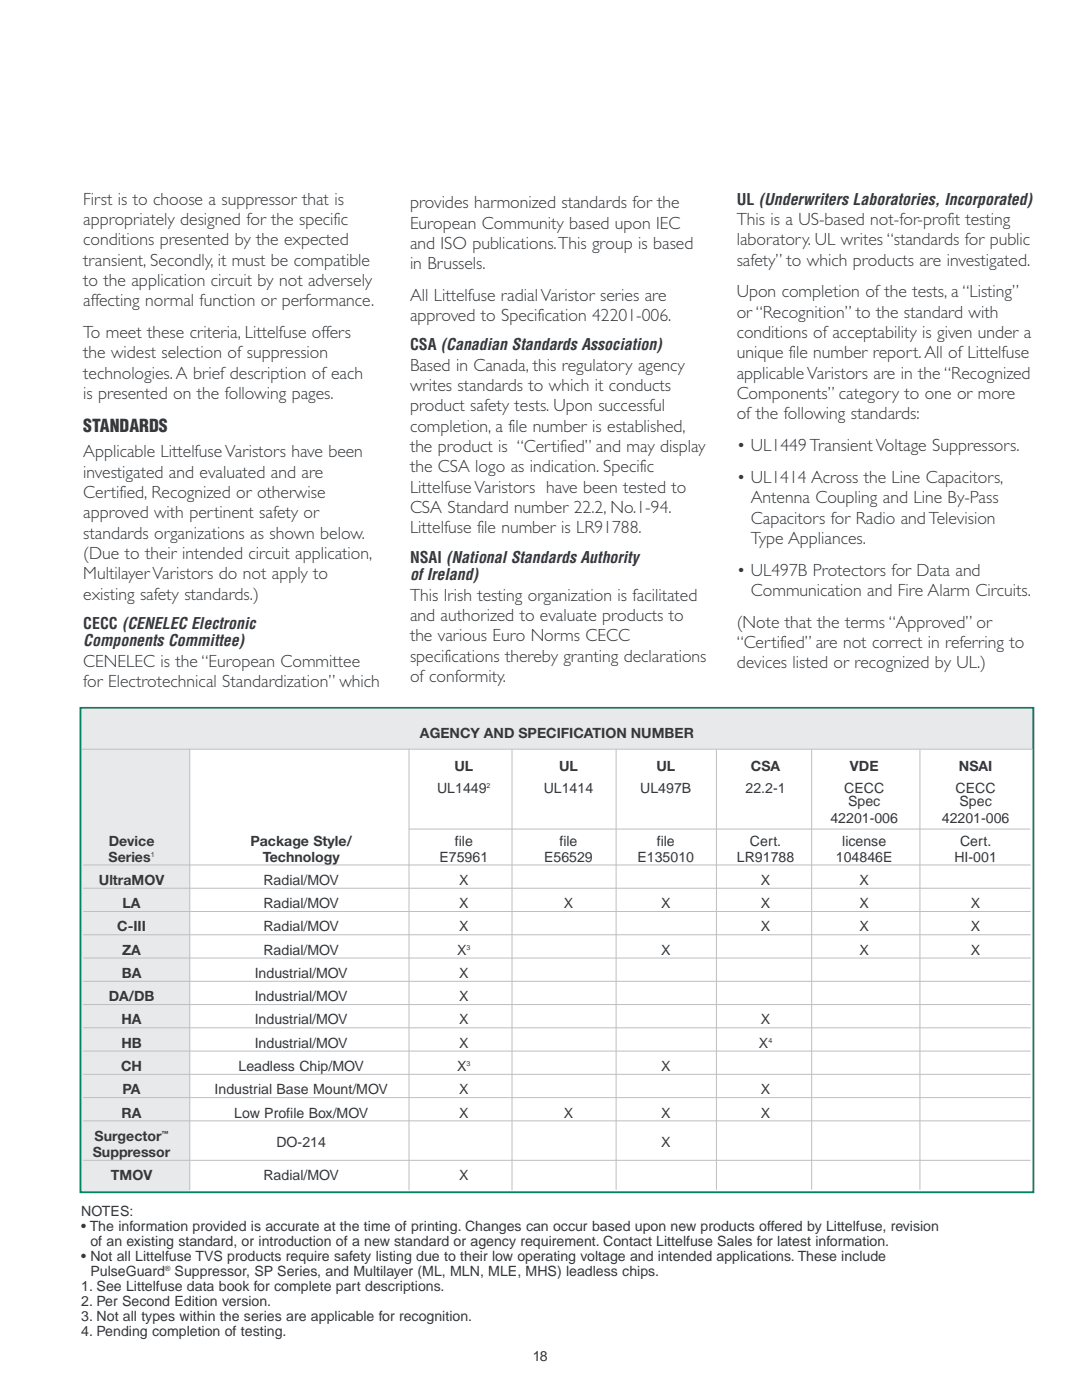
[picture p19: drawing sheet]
<svg xmlns="http://www.w3.org/2000/svg" width="216mm" height="279mm" viewBox="0 0 216 279" stroke-linecap="round" stroke-linejoin="round" font-family="sans-serif">
<defs><g id="words">
<g font-size="3.5" fill="#35373a">
<text x="16.6" y="40.9">First is to choose a suppressor that is</text>
<text x="81.8" y="41.6">provides harmonized standards for the</text>
<text x="16.6" y="44.9">appropriately designed for the specific</text>
<text x="81.8" y="45.6">European Community based upon IEC</text>
<text x="147" y="44.9">This is a US-based not-for-profit testing</text>
<text x="16.6" y="49">conditions presented by the expected</text>
<text x="16.6" y="53">transient, Secondly, it must be compatible</text>
<text x="81.8" y="49.7">and ISO publications.This group is based</text>
<text x="81.8" y="53.7">in Brussels.</text>
<text x="147" y="48.9">laboratory. UL writes “standards for public</text>
<text x="147" y="53">safety” to which products are investigated.</text>
<text x="16.6" y="57.1">to the application circuit by not adversely</text>
<text x="147" y="59.3">Upon completion of the tests, a “Listing”</text>
<text x="16.6" y="61.1">affecting normal function or performance.</text>
<text x="81.8" y="60.1">All Littelfuse radial Varistor series are</text>
<text x="81.8" y="64.1">approved to Specification 42201-006.</text>
<text x="147" y="63.4">or “Recognition” to the standard with</text>
<text x="16.6" y="67.5">To meet these criteria, Littelfuse offers</text>
<text x="16.6" y="71.5">the widest selection of suppression</text>
<text x="147" y="67.5">conditions of acceptability is given under a</text>
<text x="147" y="71.5">unique file number report.All of Littelfuse</text>
<text x="16.6" y="75.6">technologies.A brief description of each</text>
<text x="81.8" y="74">Based in Canada, this regulatory agency</text>
<text x="147" y="75.6">applicable Varistors are in the “Recognized</text>
<text x="16.6" y="79.7">is presented on the following pages.</text>
<text x="81.8" y="78.1">writes standards to which it conducts</text>
<text x="81.8" y="82.1">product safety tests. Upon successful</text>
<text x="147" y="79.6">Components” category to one or more</text>
<text x="147" y="83.7">of the following standards:</text>
<text x="16.6" y="86.2">STANDARDS</text>
<text x="81.8" y="86.2">completion, a file number is established,</text>
<text x="16.6" y="91.2">Applicable Littelfuse Varistors have been</text>
<text x="16.6" y="95.3">investigated and evaluated and are</text>
<text x="81.8" y="90.2">the product is “Certified” and may display</text>
<text x="81.8" y="94.3">the CSA logo as indication. Specific</text>
<text x="147" y="90">• UL1449 Transient Voltage Suppressors.</text>
<text x="16.6" y="99.4">Certified, Recognized or otherwise</text>
<text x="81.8" y="98.3">Littelfuse Varistors have been tested to</text>
<text x="147" y="96.4">• UL1414 Across the Line Capacitors,</text>
<text x="149.8" y="100.4">Antenna Coupling and Line By-Pass</text>
<text x="16.6" y="103.4">approved with pertinent safety or</text>
<text x="16.6" y="107.5">standards organizations as shown below.</text>
<text x="81.8" y="102.4">CSA Standard number 22.2, No.1-94.</text>
<text x="81.8" y="106.5">Littelfuse file number is LR91788.</text>
<text x="149.8" y="104.5">Capacitors for Radio and Television</text>
<text x="16.6" y="111.5">(Due to their intended circuit application,</text>
<text x="149.8" y="108.5">Type Appliances.</text>
<text x="16.6" y="115.6">Multilayer Varistors do not apply to</text>
<text x="16.6" y="119.6">existing safety standards.)</text>
<text x="81.8" y="119.9">This Irish testing organization is facilitated</text>
<text x="147" y="114.9">• UL497B Protectors for Data and</text>
<text x="149.8" y="118.9">Communication and Fire Alarm Circuits.</text>
<text x="81.8" y="123.9">and authorized to evaluate products to</text>
<text x="147" y="125.3">(Note that the terms “Approved” or</text>
<text x="81.8" y="128">the various Euro Norms CECC</text>
<text x="147" y="129.3">“Certified” are not correct in referring to</text>
<text x="16.6" y="133">CENELEC is the “European Committee</text>
<text x="16.6" y="137.1">for Electrotechnical Standardization” which</text>
<text x="81.8" y="132">specifications thereby granting declarations</text>
<text x="81.8" y="136.1">of conformity.</text>
<text x="147" y="133.4">devices listed or recognized by UL.)</text>
</g>
<g font-size="3.2" fill="#35373a">
<text x="147" y="40.8">UL (Underwriters Laboratories, Incorporated)</text>
<text x="81.8" y="69.9">CSA (Canadian Standards Association)</text>
<text x="81.8" y="112.3">NSAI (National Standards Authority</text>
<text x="81.8" y="115.8">of Ireland)</text>
<text x="16.6" y="125.5">CECC (CENELEC Electronic</text>
<text x="16.6" y="129">Components Committee)</text>
</g>
<g font-size="2.8" fill="#35373a">
<text x="83.8" y="147.2">AGENCY AND SPECIFICATION NUMBER</text>
<text x="90.7" y="154">UL</text>
<text x="111.5" y="154">UL</text>
<text x="131" y="154">UL</text>
<text x="149.8" y="154">CSA</text>
<text x="169.6" y="154">VDE</text>
<text x="191.3" y="154">NSAI</text>
<text x="87.2" y="158.2">UL1449</text>
<text x="108.5" y="158.2">UL1414</text>
<text x="127.7" y="158.2">UL497B</text>
<text x="148.8" y="158.2">22.2-1</text>
<text x="168.5" y="158.2">CECC</text>
<text x="169.2" y="160.8">Spec</text>
<text x="190.7" y="158.2">CECC</text>
<text x="191.5" y="160.8">Spec</text>
<text x="165.7" y="164.2">42201-006</text>
<text x="187.9" y="164.2">42201-006</text>
<text x="21.7" y="172">Series</text>
<text x="21.7" y="168.8">Device</text>
<text x="50" y="168.8">Package Style/</text>
<text x="52.4" y="172">Technology</text>
<text x="87.7" y="172">E75961</text>
<text x="90.7" y="168.8">file</text>
<text x="108.6" y="172">E56529</text>
<text x="111.6" y="168.8">file</text>
<text x="127.2" y="172">E135010</text>
<text x="131" y="168.8">file</text>
<text x="147" y="172">LR91788</text>
<text x="149.7" y="168.8">Cert.</text>
<text x="166.8" y="172">104846E</text>
<text x="168.1" y="168.8">license</text>
<text x="190.4" y="172">HI-001</text>
<text x="191.6" y="168.8">Cert.</text>
<text x="19.7" y="176.6">UltraMOV</text>
<text x="52.6" y="176.6">Radial/MOV</text>
<text x="91.6" y="176.6">X</text>
<text x="151.8" y="176.6">X</text>
<text x="171.5" y="176.6">X</text>
<text x="23.4" y="185.9">C-III</text>
<text x="24.5" y="181.2">LA</text>
<text x="52.6" y="181.2">Radial/MOV</text>
<text x="52.6" y="185.9">Radial/MOV</text>
<text x="91.6" y="181.2">X</text>
<text x="91.6" y="185.9">X</text>
<text x="112.5" y="181.2">X</text>
<text x="131.9" y="181.2">X</text>
<text x="151.8" y="181.2">X</text>
<text x="151.8" y="185.9">X</text>
<text x="171.5" y="181.2">X</text>
<text x="171.5" y="185.9">X</text>
<text x="193.7" y="181.2">X</text>
<text x="193.7" y="185.9">X</text>
<text x="24.4" y="190.5">ZA</text>
<text x="52.6" y="190.5">Radial/MOV</text>
<text x="91.2" y="190.5">X</text>
<text x="131.9" y="190.5">X</text>
<text x="171.5" y="190.5">X</text>
<text x="193.7" y="190.5">X</text>
<text x="24.3" y="195.2">BA</text>
<text x="50.8" y="195.2">Industrial/MOV</text>
<text x="91.6" y="195.2">X</text>
<text x="21.7" y="199.8">DA/DB</text>
<text x="50.8" y="199.8">Industrial/MOV</text>
<text x="91.6" y="199.8">X</text>
<text x="24.2" y="209.1">HB</text>
<text x="24.2" y="204.5">HA</text>
<text x="50.8" y="209.1">Industrial/MOV</text>
<text x="50.8" y="204.5">Industrial/MOV</text>
<text x="91.6" y="209.1">X</text>
<text x="91.6" y="204.5">X</text>
<text x="151.4" y="209.1">X</text>
<text x="151.8" y="204.5">X</text>
<text x="24.2" y="213.7">CH</text>
<text x="47.6" y="213.7">Leadless Chip/MOV</text>
<text x="91.2" y="213.7">X</text>
<text x="131.9" y="213.7">X</text>
<text x="24.5" y="218.4">PA</text>
<text x="42.8" y="218.4">Industrial Base Mount/MOV</text>
<text x="91.6" y="218.4">X</text>
<text x="151.8" y="218.4">X</text>
<text x="18.9" y="227.7">Surgector</text>
<text x="24.3" y="223">RA</text>
<text x="46.7" y="223">Low Profile Box/MOV</text>
<text x="91.6" y="223">X</text>
<text x="112.5" y="223">X</text>
<text x="131.9" y="223">X</text>
<text x="151.8" y="223">X</text>
<text x="18.5" y="230.9">Suppressor</text>
<text x="55.2" y="228.9">DO-214</text>
<text x="131.9" y="228.9">X</text>
<text x="22.1" y="235.5">TMOV</text>
<text x="52.6" y="235.5">Radial/MOV</text>
<text x="91.6" y="235.5">X</text>
<text x="16.2" y="242.7">NOTES:</text>
<text x="16.2" y="245.7">• The information provided is accurate at the time of printing. Changes can occur based upon new products offered by Littelfuse, revision</text>
<text x="16.2" y="251.7">• Not all Littelfuse TVS products require safety listing due to their low operating voltage and intended applications. These include</text>
<text x="18" y="248.7">of an existing standard, or introduction of a new standard or agency requirement. Contact Littelfuse Sales for latest information.</text>
<text x="16.2" y="257.7">1. See Littelfuse data book for complete part descriptions.</text>
<text x="18" y="254.7">PulseGuard Suppressor, SP Series, and Multilayer (ML, MLN, MLE, MHS) leadless chips.</text>
<text x="16.2" y="260.7">2. Per Second Edition version.</text>
<text x="16.2" y="263.7">3. Not all types within the series are applicable for recognition.</text>
<text x="16.2" y="266.7">4. Pending completion of testing.</text>
<text x="106.3" y="271.5">18</text>
</g>
<g font-size="1.4" fill="#35373a">
<text x="97.1" y="157.2">2</text>
<text x="30.1" y="171">1</text>
<text x="93.1" y="189.5">3</text>
<text x="153.3" y="208.1">4</text>
<text x="93.1" y="212.7">3</text>
<text x="32.2" y="226.7">™</text>
<text x="32.9" y="253.7">®</text>
</g>
</g></defs>
<g fill="#e8e9eb">
<path d="M16.2 146.5h21.7v91.4h-21.7z" fill-rule="evenodd"/>
<path d="M15.9 141.4h190.5v8.1h-190.5z" fill-rule="evenodd"/>
</g>
<g fill="none" stroke="#bcbec1" stroke-width=".2">
<path d="M16.3 149.5h189.6M37.9 149.4v88.1M81.6 149.5v88M102.2 149.6v88M122.9 149.6v87.9M143 149.6v87.9M162 149.6v87.8M183.6 149.6v87.8M16.6 172.6h189.1M16.6 177.3h189.1M81.6 165.5h124M16.6 181.9h189.1"/>
<path d="M16.6 186.6h189.1M16.6 191.2h189.1M16.6 195.8h189.1M16.6 200.5h189.1M16.6 205.1h189.1M16.6 209.8h189.1M16.6 214.4h189.1M16.6 219.1h189.1M16.6 223.7h189.1M16.6 231.6h189.1"/>
</g>
<path d="M16.1 141.3h190.1v96.6h-190.1z" fill="none" stroke="#008562" stroke-width=".35"/>
<use href="#words"/>
</svg>
